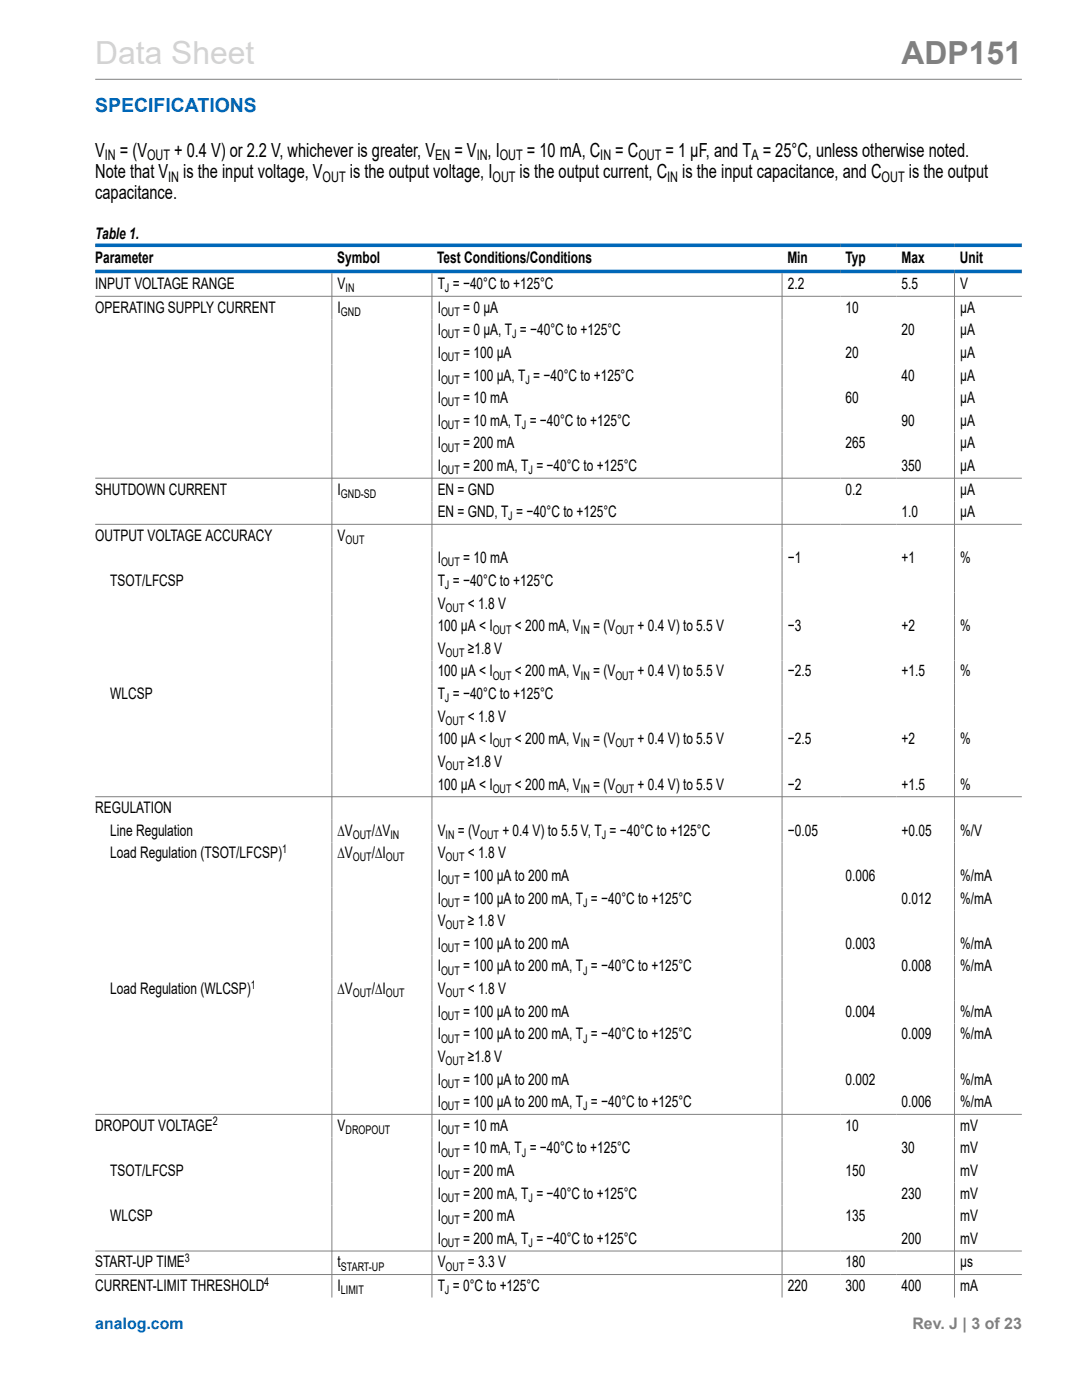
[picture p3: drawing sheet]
<svg xmlns="http://www.w3.org/2000/svg" width="216mm" height="279mm" viewBox="0 0 216 279" stroke-linecap="round" stroke-linejoin="round" font-family="sans-serif">
<defs><g id="words">
<text font-size="6.3" fill="#d3d3d3" x="19" y="12.7">Data Sheet</text>
<text font-size="6.3" fill="#808080" x="179.9" y="12.7">ADP151</text>
<text font-size="3.9" fill="#0067b8" x="19" y="22.3">SPECIFICATIONS</text>
<g font-size="3.9">
<text x="19" y="31.2">V</text>
<text x="19" y="35.5">Note that V</text>
<text x="23.9" y="31.2">= (V</text>
<text x="34.8" y="31.2">+ 0.4 V) or 2.2 V, whichever is greater, V</text>
<text x="36.6" y="35.5">is the input voltage, V</text>
<text x="69.8" y="35.5">is the output voltage, I</text>
<text x="90.7" y="31.2">= V , I</text>
<text x="103.7" y="35.5">is the output current, C</text>
<text x="105.1" y="31.2">= 10 mA, C</text>
<text x="122.8" y="31.2">= C</text>
<text x="132.8" y="31.2">= 1 µF, and T = 25°C, unless otherwise noted.</text>
<text x="136.1" y="35.5">is the input capacitance, and C</text>
<text x="181.3" y="35.5">is the output</text>
<text x="19" y="39.7">capacitance.</text>
</g>
<g font-size="3.2">
<text x="19" y="47.6">Table 1.</text>
<text x="19" y="52.5">Parameter</text>
<text x="67.3" y="52.5">Symbol</text>
<text x="87.2" y="52.5">Test Conditions/Conditions</text>
<text x="157.1" y="52.5">Min</text>
<text x="168.7" y="52.5">Typ</text>
<text x="179.9" y="52.5">Max</text>
<text x="191.5" y="52.5">Unit</text>
<text x="19" y="57.7">INPUT VOLTAGE RANGE</text>
<text x="67.4" y="57.7">V</text>
<text x="87.3" y="57.7">T = −40°C to +125°C</text>
<text x="157.2" y="57.7">2.2</text>
<text x="179.9" y="57.7">5.5</text>
<text x="191.6" y="57.7">V</text>
<text x="19" y="62.4">OPERATING SUPPLY CURRENT</text>
<text x="67.4" y="62.4">I</text>
<text x="87.3" y="62.4">I</text>
<text x="92.4" y="62.4">= 0 µA</text>
<text x="168.7" y="62.4">10</text>
<text x="191.6" y="62.4">µA</text>
<text x="87.3" y="71.4">I</text>
<text x="87.3" y="66.9">I</text>
<text x="92.4" y="71.4">= 100 µA</text>
<text x="92.4" y="66.9">= 0 µA, T = −40°C to +125°C</text>
<text x="168.7" y="71.4">20</text>
<text x="179.9" y="66.9">20</text>
<text x="191.6" y="66.9">µA</text>
<text x="191.6" y="71.4">µA</text>
<text x="87.3" y="75.9">I</text>
<text x="92.4" y="75.9">= 100 µA, T = −40°C to +125°C</text>
<text x="179.9" y="75.9">40</text>
<text x="191.6" y="75.9">µA</text>
<text x="87.3" y="80.5">I</text>
<text x="92.4" y="80.5">= 10 mA</text>
<text x="168.7" y="80.5">60</text>
<text x="191.6" y="80.5">µA</text>
<text x="87.3" y="89.5">I</text>
<text x="87.3" y="85">I</text>
<text x="92.4" y="89.5">= 200 mA</text>
<text x="92.4" y="85">= 10 mA, T = −40°C to +125°C</text>
<text x="168.7" y="89.5">265</text>
<text x="179.9" y="85">90</text>
<text x="191.6" y="85">µA</text>
<text x="191.6" y="89.5">μA</text>
<text x="87.3" y="94">I</text>
<text x="92.4" y="94">= 200 mA, T = −40°C to +125°C</text>
<text x="179.9" y="94">350</text>
<text x="191.6" y="94">μA</text>
<text x="19" y="98.7">SHUTDOWN CURRENT</text>
<text x="67.4" y="98.7">I</text>
<text x="87.3" y="98.7">EN = GND</text>
<text x="168.7" y="98.7">0.2</text>
<text x="191.6" y="98.7">µA</text>
<text x="19" y="107.9">OUTPUT VOLTAGE ACCURACY</text>
<text x="67.4" y="107.9">V</text>
<text x="87.3" y="103.2">EN = GND, T = −40°C to +125°C</text>
<text x="179.9" y="103.2">1.0</text>
<text x="191.6" y="103.2">µA</text>
<text x="87.3" y="112.4">I</text>
<text x="92.4" y="112.4">= 10 mA</text>
<text x="157.2" y="112.4">−1</text>
<text x="179.9" y="112.4">+1</text>
<text x="191.6" y="112.4">%</text>
<text x="22" y="116.9">TSOT/LFCSP</text>
<text x="87.3" y="116.9">T = −40°C to +125°C</text>
<text x="87.3" y="121.4">V</text>
<text x="87.3" y="126">100 µA &lt; I</text>
<text x="93.4" y="121.4">&lt; 1.8 V</text>
<text x="102.7" y="126">&lt; 200 mA, V</text>
<text x="118.4" y="126">= (V</text>
<text x="127.2" y="126">+ 0.4 V) to 5.5 V</text>
<text x="157.2" y="126">−3</text>
<text x="179.9" y="126">+2</text>
<text x="191.6" y="126">%</text>
<text x="87.3" y="130.5">V</text>
<text x="93.4" y="130.5">≥1.8 V</text>
<text x="87.3" y="135">100 µA &lt; I</text>
<text x="102.7" y="135">&lt; 200 mA, V</text>
<text x="118.4" y="135">= (V</text>
<text x="127.2" y="135">+ 0.4 V) to 5.5 V</text>
<text x="157.2" y="135">−2.5</text>
<text x="179.9" y="135">+1.5</text>
<text x="191.6" y="135">%</text>
<text x="22" y="139.5">WLCSP</text>
<text x="87.3" y="139.5">T = −40°C to +125°C</text>
<text x="87.3" y="144">V</text>
<text x="87.3" y="148.5">100 µA &lt; I</text>
<text x="93.4" y="144">&lt; 1.8 V</text>
<text x="102.7" y="148.5">&lt; 200 mA, V</text>
<text x="118.4" y="148.5">= (V</text>
<text x="127.2" y="148.5">+ 0.4 V) to 5.5 V</text>
<text x="157.2" y="148.5">−2.5</text>
<text x="179.9" y="148.5">+2</text>
<text x="191.6" y="148.5">%</text>
<text x="87.3" y="153.1">V</text>
<text x="93.4" y="153.1">≥1.8 V</text>
<text x="87.3" y="157.6">100 µA &lt; I</text>
<text x="102.7" y="157.6">&lt; 200 mA, V</text>
<text x="118.4" y="157.6">= (V</text>
<text x="127.2" y="157.6">+ 0.4 V) to 5.5 V</text>
<text x="157.2" y="157.6">−2</text>
<text x="179.9" y="157.6">+1.5</text>
<text x="191.6" y="157.6">%</text>
<text x="19" y="162.3">REGULATION</text>
<text x="22" y="166.8">Line Regulation</text>
<text x="67.4" y="166.8">∆V</text>
<text x="74.2" y="166.8">/∆V</text>
<text x="87.3" y="166.8">V</text>
<text x="91.4" y="166.8">= (V</text>
<text x="100.2" y="166.8">+ 0.4 V) to 5.5 V, T = −40°C to +125°C</text>
<text x="157.2" y="166.8">−0.05</text>
<text x="179.9" y="166.8">+0.05</text>
<text x="191.6" y="166.8">%/V</text>
<text x="22" y="171.3">Load Regulation (TSOT/LFCSP)</text>
<text x="67.4" y="171.3">∆V</text>
<text x="74.2" y="171.3">/∆I</text>
<text x="87.3" y="171.3">V</text>
<text x="93.4" y="171.3">&lt; 1.8 V</text>
<text x="87.3" y="175.8">I</text>
<text x="92.4" y="175.8">= 100 µA to 200 mA</text>
<text x="168.7" y="175.8">0.006</text>
<text x="191.6" y="175.8">%/mA</text>
<text x="87.3" y="180.3">I</text>
<text x="87.3" y="184.8">V</text>
<text x="92.4" y="180.3">= 100 µA to 200 mA, T = −40°C to +125°C</text>
<text x="93.4" y="184.8">≥ 1.8 V</text>
<text x="179.9" y="180.3">0.012</text>
<text x="191.6" y="180.3">%/mA</text>
<text x="87.3" y="189.4">I</text>
<text x="92.4" y="189.4">= 100 µA to 200 mA</text>
<text x="168.7" y="189.4">0.003</text>
<text x="191.6" y="189.4">%/mA</text>
<text x="87.3" y="193.9">I</text>
<text x="92.4" y="193.9">= 100 µA to 200 mA, T = −40°C to +125°C</text>
<text x="179.9" y="193.9">0.008</text>
<text x="191.6" y="193.9">%/mA</text>
<text x="22" y="198.4">Load Regulation (WLCSP)</text>
<text x="67.4" y="198.4">∆V</text>
<text x="74.2" y="198.4">/∆I</text>
<text x="87.3" y="202.9">I</text>
<text x="87.3" y="198.4">V</text>
<text x="92.4" y="202.9">= 100 µA to 200 mA</text>
<text x="93.4" y="198.4">&lt; 1.8 V</text>
<text x="168.7" y="202.9">0.004</text>
<text x="191.6" y="202.9">%/mA</text>
<text x="87.3" y="207.4">I</text>
<text x="92.4" y="207.4">= 100 µA to 200 mA, T = −40°C to +125°C</text>
<text x="179.9" y="207.4">0.009</text>
<text x="191.6" y="207.4">%/mA</text>
<text x="87.3" y="211.9">V</text>
<text x="93.4" y="211.9">≥1.8 V</text>
<text x="87.3" y="216.5">I</text>
<text x="87.3" y="221">I</text>
<text x="92.4" y="216.5">= 100 µA to 200 mA</text>
<text x="92.4" y="221">= 100 µA to 200 mA, T = −40°C to +125°C</text>
<text x="168.7" y="216.5">0.002</text>
<text x="179.9" y="221">0.006</text>
<text x="191.6" y="216.5">%/mA</text>
<text x="191.6" y="221">%/mA</text>
<text x="19" y="225.7">DROPOUT VOLTAGE</text>
<text x="67.4" y="225.7">V</text>
<text x="87.3" y="225.7">I</text>
<text x="92.4" y="225.7">= 10 mA</text>
<text x="168.7" y="225.7">10</text>
<text x="191.6" y="225.7">mV</text>
<text x="87.3" y="230.2">I</text>
<text x="92.4" y="230.2">= 10 mA, T = −40°C to +125°C</text>
<text x="179.9" y="230.2">30</text>
<text x="191.6" y="230.2">mV</text>
<text x="22" y="234.7">TSOT/LFCSP</text>
<text x="87.3" y="239.2">I</text>
<text x="87.3" y="234.7">I</text>
<text x="92.4" y="234.7">= 200 mA</text>
<text x="92.4" y="239.2">= 200 mA, T = −40°C to +125°C</text>
<text x="168.7" y="234.7">150</text>
<text x="179.9" y="239.2">230</text>
<text x="191.6" y="234.7">mV</text>
<text x="191.6" y="239.2">mV</text>
<text x="22" y="243.7">WLCSP</text>
<text x="87.3" y="243.7">I</text>
<text x="92.4" y="243.7">= 200 mA</text>
<text x="168.7" y="243.7">135</text>
<text x="191.6" y="243.7">mV</text>
<text x="87.3" y="248.2">I</text>
<text x="92.4" y="248.2">= 200 mA, T = −40°C to +125°C</text>
<text x="179.9" y="248.2">200</text>
<text x="191.6" y="248.2">mV</text>
<text x="19" y="257.6">CURRENT-LIMIT THRESHOLD</text>
<text x="19" y="252.9">START-UP TIME</text>
<text x="67.4" y="252.9">t</text>
<text x="67.4" y="257.6">I</text>
<text x="87.3" y="257.6">T = 0°C to +125°C</text>
<text x="87.3" y="252.9">V</text>
<text x="93.4" y="252.9">= 3.3 V</text>
<text x="157.2" y="257.6">220</text>
<text x="168.7" y="257.6">300</text>
<text x="168.7" y="252.9">180</text>
<text x="179.9" y="257.6">400</text>
<text x="191.6" y="257.6">mA</text>
<text x="191.6" y="252.9">µs</text>
</g>
<text font-size="3.2" fill="#0067b8" x="19" y="265.3">analog.com</text>
<text font-size="3.2" fill="#808080" x="182.1" y="265.3">Rev. J | 3 of 23</text>
<g font-size="2.9">
<text x="20.9" y="32">IN</text>
<text x="29.4" y="32">OUT</text>
<text x="86.8" y="32">EN</text>
<text x="95.1" y="32">IN</text>
<text x="99.7" y="32">OUT</text>
<text x="119.8" y="32">IN</text>
<text x="127.4" y="32">OUT</text>
<text x="149.9" y="32">A</text>
<text x="33.6" y="36.2">IN</text>
<text x="64.4" y="36.2">OUT</text>
<text x="98.3" y="36.2">OUT</text>
<text x="133.1" y="36.2">IN</text>
<text x="175.9" y="36.2">OUT</text>
</g>
<g font-size="2.4">
<text x="69" y="58.3">IN</text>
<text x="88.8" y="58.3">J</text>
<text x="68" y="63">GND</text>
<text x="88" y="63">OUT</text>
<text x="88" y="67.5">OUT</text>
<text x="102.2" y="67.5">J</text>
<text x="88" y="72.1">OUT</text>
<text x="88" y="76.6">OUT</text>
<text x="104.9" y="76.6">J</text>
<text x="88" y="81.1">OUT</text>
<text x="88" y="85.6">OUT</text>
<text x="104.1" y="85.6">J</text>
<text x="88" y="90.1">OUT</text>
<text x="88" y="94.6">OUT</text>
<text x="105.5" y="94.6">J</text>
<text x="68" y="99.3">GND-SD</text>
<text x="101.4" y="103.8">J</text>
<text x="69" y="108.5">OUT</text>
<text x="88" y="113.1">OUT</text>
<text x="88.8" y="117.6">J</text>
<text x="88.9" y="122.1">OUT</text>
<text x="88.9" y="131.1">OUT</text>
<text x="98.3" y="126.6">OUT</text>
<text x="115.9" y="126.6">IN</text>
<text x="122.8" y="126.6">OUT</text>
<text x="98.3" y="135.6">OUT</text>
<text x="115.9" y="135.6">IN</text>
<text x="122.8" y="135.6">OUT</text>
<text x="88.8" y="140.1">J</text>
<text x="88.9" y="144.7">OUT</text>
<text x="98.3" y="149.2">OUT</text>
<text x="115.9" y="149.2">IN</text>
<text x="122.8" y="149.2">OUT</text>
<text x="88.9" y="153.7">OUT</text>
<text x="98.3" y="158.2">OUT</text>
<text x="115.9" y="158.2">IN</text>
<text x="122.8" y="158.2">OUT</text>
<text x="70.4" y="167.4">OUT</text>
<text x="77.9" y="167.4">IN</text>
<text x="88.9" y="167.4">IN</text>
<text x="95.8" y="167.4">OUT</text>
<text x="120.1" y="167.4">J</text>
<text x="56.3" y="170.2">1</text>
<text x="70.4" y="171.9">OUT</text>
<text x="77" y="171.9">OUT</text>
<text x="88.9" y="171.9">OUT</text>
<text x="88" y="176.4">OUT</text>
<text x="88" y="181">OUT</text>
<text x="88.9" y="185.5">OUT</text>
<text x="116.4" y="181">J</text>
<text x="88" y="190">OUT</text>
<text x="50.1" y="197.3">1</text>
<text x="88" y="194.5">OUT</text>
<text x="116.4" y="194.5">J</text>
<text x="70.4" y="199">OUT</text>
<text x="77" y="199">OUT</text>
<text x="88" y="203.5">OUT</text>
<text x="88.9" y="199">OUT</text>
<text x="88" y="208.1">OUT</text>
<text x="116.4" y="208.1">J</text>
<text x="88.9" y="212.6">OUT</text>
<text x="88" y="217.1">OUT</text>
<text x="88" y="221.6">OUT</text>
<text x="116.4" y="221.6">J</text>
<text x="42.5" y="224.6">2</text>
<text x="69" y="226.3">DROPOUT</text>
<text x="88" y="226.3">OUT</text>
<text x="88" y="230.8">OUT</text>
<text x="104.1" y="230.8">J</text>
<text x="88" y="239.8">OUT</text>
<text x="88" y="235.3">OUT</text>
<text x="105.5" y="239.8">J</text>
<text x="88" y="244.4">OUT</text>
<text x="36.9" y="251.9">3</text>
<text x="88" y="248.9">OUT</text>
<text x="105.5" y="248.9">J</text>
<text x="52.7" y="256.6">4</text>
<text x="68" y="253.6">START-UP</text>
<text x="88.9" y="253.6">OUT</text>
<text x="68" y="258.3">LIMIT</text>
<text x="88.8" y="258.3">J</text>
</g>
</g></defs>
<path d="M19 15.8h184.9M19 59.1h184.9M66.2 54.5v204.5M86.2 54.5v204.5M156.1 54.5v204.5M190.5 54.5v204.5M19 95.4h184.9M19 104.6h184.9M19 159h184.9M19 222.4h184.9M19 249.7h184.9M19 254.4h184.9" fill="none" stroke="#808080" stroke-width=".2"/>
<path d="M19 49h184.9M19 54.2h184.9" fill="none" stroke="#0067b8" stroke-width=".71"/>
<use href="#words"/>
</svg>
